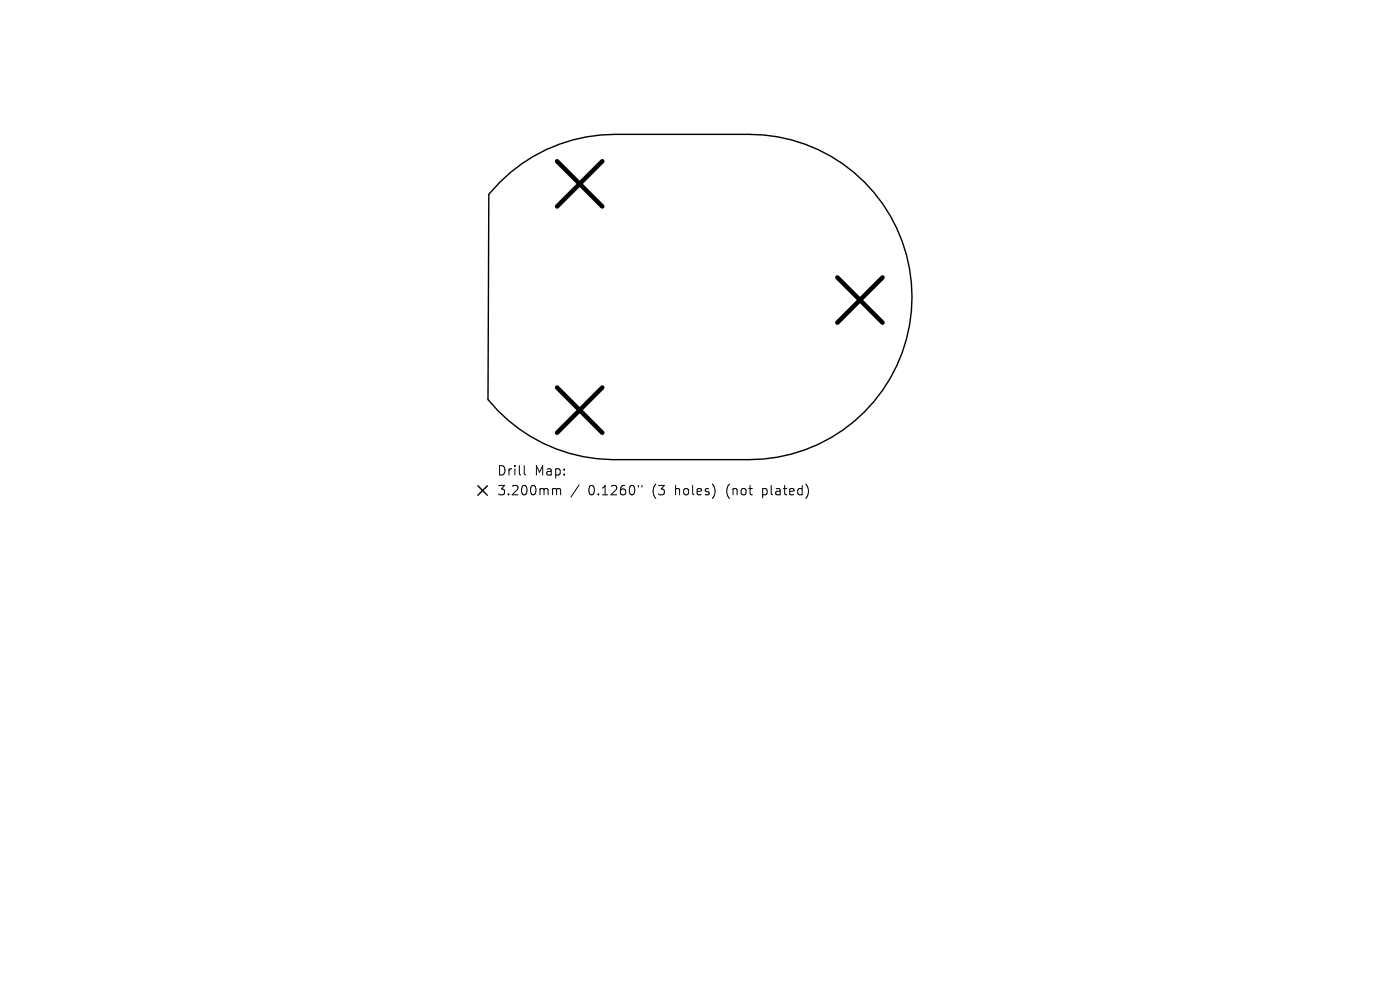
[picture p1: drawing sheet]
<svg xmlns="http://www.w3.org/2000/svg" width="297mm" height="210mm" viewBox="0 0 297 210" stroke-linecap="round" stroke-linejoin="round" font-family="sans-serif">
<defs><g id="words">
<g font-size="2.8">
<text x="105.4" y="101.2">Drill</text>
<text x="113.4" y="101.2">Map:</text>
<text x="105.4" y="105.4">3.200mm</text>
<text x="124.8" y="105.4">0.1260&quot;</text>
<text x="138.5" y="105.4">(3</text>
<text x="143.5" y="105.4">holes)</text>
<text x="154.6" y="105.4">(not</text>
<text x="162.4" y="105.4">plated)</text>
</g>
</g></defs>
<path d="M106.1 38.6a34.5 34.5 0 0 1 24.4-10.1h28.5a34.5 34.5 0 0 1 34.5 34.5 34.5 34.5 0 0 1-34.5 34.5h-28.7a34.5 34.5 0 0 1-26.8-12.7l.2-43.6zM101.4 103.1l2 2M103.4 103.1l-2 2" fill="none" stroke="#000" stroke-width=".3"/>
<path d="M118.2 34.2l9.6 9.6M127.8 34.2l-9.6 9.6M177.6 58.9l9.6 9.6M187.2 58.9l-9.6 9.6M118.2 82.2l9.6 9.6M127.8 82.2l-9.6 9.6" fill="none" stroke="#000" stroke-width=".96"/>
<path d="M111.2 98.8v1.7l.3 .3M117.5 103.6h.3l.3 .3M118.1 103.9l.3-.3 .4 .1 .1 1.3M118.1 103.9v1.1M122.8 102.9l-1.7 2.5M135.4 103v.3M136.2 103v.3" fill="none" stroke="#000" stroke-width=".21"/>
<use href="#words"/>
</svg>
